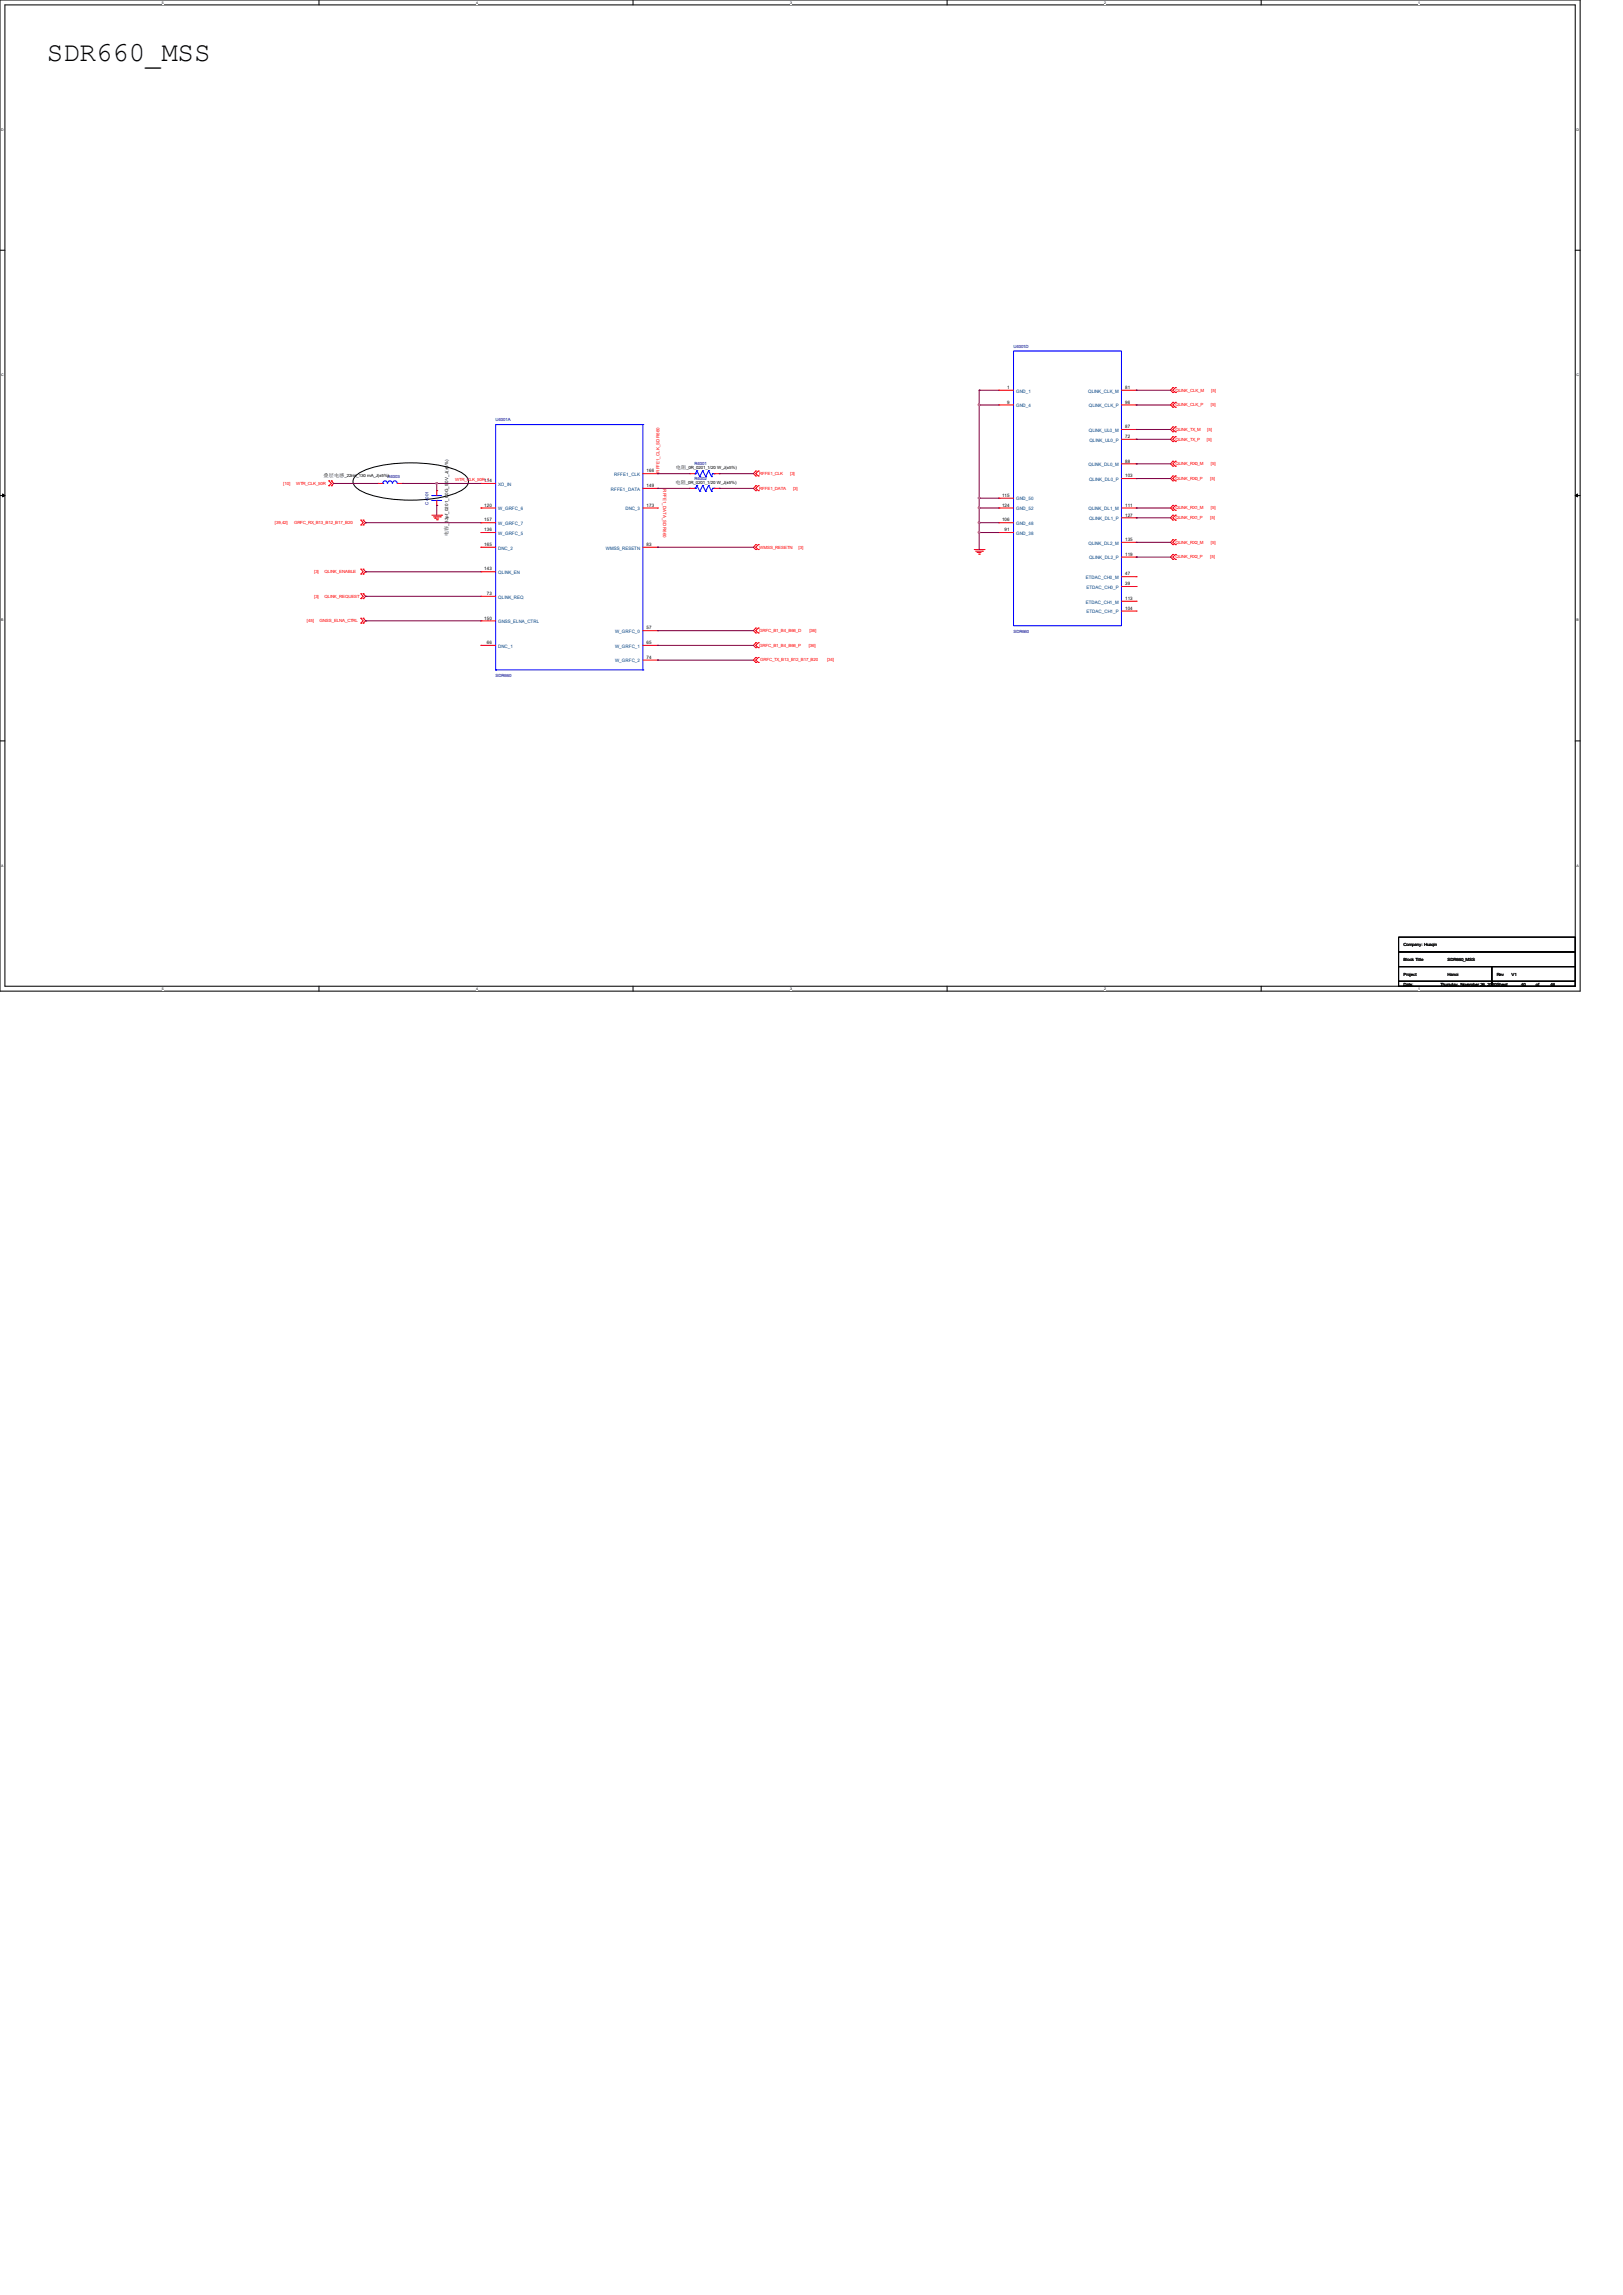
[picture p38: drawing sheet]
<svg xmlns="http://www.w3.org/2000/svg" width="210mm" height="297mm" viewBox="0 0 210 297" stroke-linecap="round" stroke-linejoin="round" font-family="sans-serif">
<defs><g id="words">
<text font-size="3.6" x="6.1" y="7.9">SDR660_MSS</text>
<g font-size=".6" fill="#000080">
<text x="131.1" y="45">U4001D</text>
<text x="64.1" y="54.5">U4001A</text>
<text x="55.5" y="65.3" transform="rotate(-90 55.5 65.3)">C4001</text>
<text x="89.9" y="60.2">R4001</text>
<text x="89.9" y="62.1">R4002</text>
<text x="131.1" y="81.9">SDR660</text>
<text x="64.1" y="87.6">SDR660</text>
</g>
<g font-size=".6">
<text x="130.3" y="50.3">1</text>
<text x="130.3" y="52.2">9</text>
<text x="145.6" y="50.3">81</text>
<text x="145.6" y="52.2">96</text>
<text x="145.6" y="55.4">87</text>
<text x="145.6" y="56.7">72</text>
<text x="145.6" y="59.9">88</text>
<text x="41.9" y="61.8">叠层电感</text>
<text x="44.6" y="61.8">_22nH_130 mA_J(±5%)R4003</text>
<text x="62.7" y="62.4">114</text>
<text x="62.7" y="65.6">120</text>
<text x="83.6" y="61.1">166</text>
<text x="83.6" y="63">149</text>
<text x="83.6" y="65.6">173</text>
<text x="87.4" y="62.7">电阻</text>
<text x="87.5" y="60.7">电阻</text>
<text x="88.8" y="62.7">_0R_0201_1/20 W_J(±5%)</text>
<text x="88.8" y="60.7">_0R_0201_1/20 W_J(±5%)</text>
<text x="129.7" y="64.3">115</text>
<text x="129.7" y="65.6">124</text>
<text x="145.6" y="61.8">103</text>
<text x="145.6" y="65.6">111</text>
<text x="58" y="69.4" transform="rotate(-90 58 69.4)">电容</text>
<text x="58" y="68" transform="rotate(-90 58 68)">_33pf_0201_C0G_50 V_J(±5%)</text>
<text x="62.7" y="67.5">157</text>
<text x="62.7" y="68.7">136</text>
<text x="62.7" y="70.7">165</text>
<text x="83.6" y="70.7">83</text>
<text x="129.7" y="67.5">106</text>
<text x="130" y="68.7">91</text>
<text x="145.6" y="66.8">127</text>
<text x="145.6" y="70">135</text>
<text x="145.6" y="71.9">119</text>
<text x="62.7" y="73.8">143</text>
<text x="63" y="77">73</text>
<text x="145.6" y="74.5">47</text>
<text x="145.6" y="75.7">39</text>
<text x="145.6" y="77.6">113</text>
<text x="62.7" y="80.2">150</text>
<text x="63" y="83.4">66</text>
<text x="83.6" y="81.5">57</text>
<text x="83.6" y="83.4">65</text>
<text x="145.6" y="78.9">104</text>
<text x="83.6" y="85.3">74</text>
<text x="181.6" y="124.4">Block Title</text>
<text x="181.6" y="122.5">Company: Huaqin</text>
<text x="187.3" y="124.4">SDR660_MSS</text>
<text x="181.6" y="126.3">Project</text>
<text x="181.6" y="127.6">Date:</text>
<text x="186.4" y="127.6">Thursday, November 26, 2020Sheet</text>
<text x="187.3" y="126.3">Hanoi</text>
<text x="193.7" y="126.3">Rev</text>
<text x="195.6" y="126.3">V1</text>
<text x="196.8" y="127.6">40</text>
<text x="198.8" y="127.6">of</text>
<text x="200.7" y="127.6">46</text>
</g>
<g font-size=".6" fill="#004080">
<text x="131.5" y="50.8">GND_1</text>
<text x="131.5" y="52.7">GND_4</text>
<text x="140.8" y="50.8">QLINK_CLK_M</text>
<text x="140.9" y="52.7">QLINK_CLK_P</text>
<text x="140.9" y="55.9">QLINK_UL0_M</text>
<text x="141" y="57.2">QLINK_UL0_P</text>
<text x="64.5" y="62.9">XO_IN</text>
<text x="79" y="63.5">RFFE1_DATA</text>
<text x="79.5" y="61.6">RFFE1_CLK</text>
<text x="131.5" y="64.8">GND_50</text>
<text x="140.8" y="60.3">QLINK_DL0_M</text>
<text x="140.9" y="62.2">QLINK_DL0_P</text>
<text x="64.5" y="66">W_GRFC_6</text>
<text x="64.5" y="67.9">W_GRFC_7</text>
<text x="64.5" y="69.2">W_GRFC_5</text>
<text x="64.5" y="71.1">DNC_2</text>
<text x="78.4" y="71.1">WMSS_RESETN</text>
<text x="80.9" y="66">DNC_3</text>
<text x="131.5" y="66">GND_52</text>
<text x="131.5" y="67.9">GND_48</text>
<text x="131.5" y="69.2">GND_38</text>
<text x="140.8" y="66">QLINK_DL1_M</text>
<text x="140.8" y="70.5">QLINK_DL2_M</text>
<text x="140.9" y="67.3">QLINK_DL1_P</text>
<text x="64.5" y="74.3">QLINK_EN</text>
<text x="64.5" y="77.5">QLINK_REQ</text>
<text x="140.5" y="74.9">ETDAC_CH0_M</text>
<text x="140.6" y="76.2">ETDAC_CH0_P</text>
<text x="140.9" y="72.4">QLINK_DL2_P</text>
<text x="64.5" y="80.6">GNSS_ELNA_CTRL</text>
<text x="64.5" y="83.8">DNC_1</text>
<text x="79.6" y="81.9">W_GRFC_0</text>
<text x="79.6" y="83.8">W_GRFC_1</text>
<text x="140.5" y="78.1">ETDAC_CH1_M</text>
<text x="140.6" y="79.4">ETDAC_CH1_P</text>
<text x="79.6" y="85.7">W_GRFC_2</text>
</g>
<g font-size=".6" fill="#f00">
<text x="152.1" y="50.7">QLINK_CLK_M</text>
<text x="152.1" y="52.6">QLINK_CLK_P</text>
<text x="156.7" y="52.6">[5]</text>
<text x="156.7" y="50.7">[5]</text>
<text x="152.1" y="55.8">QLINK_TX_M</text>
<text x="152.1" y="57">QLINK_TX_P</text>
<text x="156.2" y="57">[5]</text>
<text x="156.2" y="55.8">[5]</text>
<text x="36.7" y="62.7">[10]</text>
<text x="38.3" y="62.7">WTR_CLK_50R</text>
<text x="58.9" y="62.2">WTR_CLK_50R_1</text>
<text x="85.3" y="61.2" transform="rotate(-90 85.3 61.2)">RFFE1_CLK_SDR660</text>
<text x="85.8" y="63.3" transform="rotate(90 85.8 63.3)">RFFE1_DATA_SDR660</text>
<text x="98.3" y="61.5">RFFE1_CLK</text>
<text x="98.3" y="63.4">RFFE1_DATA</text>
<text x="102.2" y="61.5">[3]</text>
<text x="102.6" y="63.4">[3]</text>
<text x="152.1" y="60.2">QLINK_RX0_M</text>
<text x="152.1" y="62.1">QLINK_RX0_P</text>
<text x="152.1" y="65.9">QLINK_RX1_M</text>
<text x="156.6" y="62.1">[5]</text>
<text x="156.7" y="60.2">[5]</text>
<text x="156.7" y="65.9">[5]</text>
<text x="35.6" y="67.8">[39,42]</text>
<text x="38.1" y="67.8">GRFC_RX_B13_B12_B17_B20</text>
<text x="98.3" y="71">WMSS_RESETN</text>
<text x="103.3" y="71">[3]</text>
<text x="152.1" y="67.2">QLINK_RX1_P</text>
<text x="152.1" y="70.4">QLINK_RX2_M</text>
<text x="156.6" y="67.2">[5]</text>
<text x="156.7" y="70.4">[5]</text>
<text x="40.6" y="74.2">[3]</text>
<text x="40.6" y="77.3">[3]</text>
<text x="42" y="74.2">QLINK_ENABLE</text>
<text x="42" y="77.3">QLINK_REQUEST</text>
<text x="152.1" y="72.3">QLINK_RX2_P</text>
<text x="156.6" y="72.3">[5]</text>
<text x="39.7" y="80.5">[45]</text>
<text x="41.4" y="80.5">GNSS_ELNA_CTRL</text>
<text x="98.3" y="83.7">GRFC_B1_B4_B66_P</text>
<text x="98.3" y="81.8">GRFC_B1_B4_B66_D</text>
<text x="104.6" y="83.7">[36]</text>
<text x="104.7" y="81.8">[36]</text>
<text x="98.4" y="85.6">GRFC_TX_B13_B12_B17_B20</text>
<text x="107" y="85.6">[34]</text>
</g>
<g font-size=".5">
<text x="21" y=".5">5</text>
<text x="61.6" y=".5">4</text>
<text x="102.2" y=".5">3</text>
<text x="142.9" y=".5">2</text>
<text x="183.5" y=".5">1</text>
<text x=".2" y="16.9">D</text>
<text x="204" y="16.9">D</text>
<text x=".2" y="48.6">C</text>
<text x="204" y="48.6">C</text>
<text x=".2" y="80.4">B</text>
<text x="204" y="80.4">B</text>
<text x=".2" y="112.1">A</text>
<text x="204" y="112.1">A</text>
<text x="21" y="128.1">5</text>
<text x="61.6" y="128.1">4</text>
<text x="102.2" y="128.1">3</text>
<text x="142.9" y="128.1">2</text>
<text x="183.5" y="128.1">1</text>
</g>
</g></defs>
<path d="M0 0h204.5v128.3h-204.5zM.6 .6h203.2v127h-203.2z" fill="none" stroke="#000" stroke-width=".13"/>
<g fill="#fff">
<path d="M21 .1h.2v.5h-.2z"/>
<path d="M21 127.7h.2v.5h-.2z"/>
</g>
<path d="M41.3 0v.6M41.3 127.6v.7" fill="none" stroke="#000" stroke-width=".13"/>
<g fill="#fff">
<path d="M61.6 .1h.2v.5h-.2z"/>
<path d="M61.6 127.7h.2v.5h-.2z"/>
</g>
<path d="M81.9 0v.6M81.9 127.6v.7" fill="none" stroke="#000" stroke-width=".13"/>
<g fill="#fff">
<path d="M102.2 .1h.2v.5h-.2z"/>
<path d="M102.2 127.7h.2v.5h-.2z"/>
</g>
<path d="M122.6 0v.6M122.6 127.6v.7" fill="none" stroke="#000" stroke-width=".13"/>
<g fill="#fff">
<path d="M142.9 .1h.2v.5h-.2z"/>
<path d="M142.9 127.7h.2v.5h-.2z"/>
</g>
<path d="M163.2 0v.6M163.2 127.6v.7" fill="none" stroke="#000" stroke-width=".13"/>
<g fill="#fff">
<path d="M183.5 .1h.2v.5h-.2z"/>
<path d="M183.5 127.7h.2v.5h-.2z"/>
<path d="M.2 16.5h.3v.5h-.3z"/>
<path d="M204 16.5h.3v.5h-.3z"/>
<path d="M.2 48.3h.3v.5h-.3z"/>
<path d="M204 48.3h.3v.5h-.3z"/>
</g>
<path d="M0 32.4h.6M203.8 32.4h.7" fill="none" stroke="#000" stroke-width=".13"/>
<g fill="#fff">
<path d="M.2 80h.2v.5h-.2z"/>
<path d="M204 80h.3v.5h-.3z"/>
</g>
<path d="M0 64.1h.6M203.8 64.1h.7" fill="none" stroke="#000" stroke-width=".13"/>
<path d="M.3 63.9l.3 .2-.3 .2zM203.8 64.1l.3-.2v.4z" fill="#000" stroke="#000" stroke-width=".13"/>
<g fill="#fff">
<path d="M.2 111.8h.3v.5h-.3z"/>
<path d="M204 111.8h.3v.5h-.3z"/>
</g>
<path d="M46.1 61.5a10.7 10.7 0 0 1 5.7-1.6 16.8 16.8 0 0 1 7.8 1.2l.6 .4a.99 .99 0 0 1 0 1.7 10.7 10.7 0 0 1-5.7 1.5 16.8 16.8 0 0 1-7.8-1.2l-.6-.3a.99 .99 0 0 1 0-1.7zM0 95.9h.6M203.8 95.9h.7M181 121.3h22.8v1.9h-22.8zM181 123.2h22.8v1.9h-22.8zM181 125.1h12v1.9h-12zM181 127h12v.6h-12zM193 127h10.8v.6h-10.8zM193 125.1h10.8v1.9h-10.8z" fill="none" stroke="#000" stroke-width=".13"/>
<g fill="none" stroke="#f00" stroke-width=".13">
<path d="M129.2 50.5h.1M129.2 52.4h.1M129.2 50.5h1.9M129.2 52.4h1.9M145.1 50.5h1.9M145.1 52.4h1.9M145.1 55.6h1.9M145.1 56.9h1.9M147 50.5h.1M147 52.4h.1M147 55.6h.1M147 56.9h.1"/>
<path d="M151.8 50.2h.1M151.8 50.8h.1M151.8 52.1h.1M151.8 52.7h.1M151.8 55.2h.1M151.8 55.9h.1M151.8 56.5h.1M151.8 57.1h.1M151.8 59.7h.1M151.8 50.2l-.3 .3 .3 .3M151.8 52.1l-.3 .3 .3 .3M151.8 55.2l-.3 .4 .3 .3"/>
<path d="M151.8 56.5l-.3 .4 .3 .2M151.8 59.7l-.3 .3 .3 .3M152.1 50.8h.1M152.1 50.2h.1M152.1 52.7h.1M152.1 52.1h.1M152.1 55.9h.1M152.1 55.2h.1M152.1 57.1h.1M152.1 56.5h.1M152.1 59.7h.1M152.1 50.2l-.3 .3 .3 .3"/>
<path d="M152.1 52.1l-.3 .3 .3 .3M152.1 55.2l-.3 .4 .3 .3M152.1 56.5l-.3 .4 .3 .2M152.1 59.7l-.3 .3 .3 .3M42.5 62.2h.1M42.5 62.9h.1M42.5 62.2l.4 .4-.4 .3M42.9 62.9h.1M42.9 62.2h.1M42.9 62.2l.3 .4-.3 .3M46.7 73.7h.1M46.7 74.3h.1"/>
<path d="M46.7 76.8h.1M46.7 77.5h.1M46.7 67.9h.1M46.7 67.3h.1M46.7 73.7l.3 .3-.3 .3M46.7 76.8l.3 .4-.3 .3M46.7 67.3l.3 .3-.3 .3M47 74.3h.1M47 73.7h.1M47 77.5h.1M47 76.8h.1M47 67.3h.1"/>
<path d="M47 67.9h.1M47 73.7l.3 .3-.3 .3M47 76.8l.3 .4-.3 .3M47 67.3l.3 .3-.3 .3M48.9 62.6h.1M48.9 62.6h.6M51.4 62.6h.7M52.1 62.6h.1M55.9 66.7h1.2M56.1 66.9h.9M56.3 67.1h.1M56.3 67.1h.5"/>
<path d="M56.5 67.3h.1M56.5 63.5h.1M56.5 65.4h.1M56.5 63.5v.6M56.5 64.8v.6M56.6 67.3h.1M57 66.9h.1M57.1 66.7h.1M62.2 62.6h.1M62.2 65.7h.1M62.2 67.6h.1M62.2 68.9h.1"/>
<path d="M62.2 70.8h.1M62.2 74h.1M62.2 77.2h.1M62.2 62.6h1.9M62.2 65.7h1.9M62.2 67.6h1.9M62.2 68.9h1.9M62.2 70.8h1.9M62.2 74h1.9M62.2 77.2h1.9M83.2 65.7h1.9M83.2 70.8h1.9"/>
<path d="M83.2 61.3h1.9M83.2 63.2h1.9M85.1 61.3h.1M85.1 63.2h.1M85.1 65.7h.1M85.1 70.8h.1M89.2 61.3h.1M89.2 63.2h.1M89.2 61.3h.7M89.2 63.2h.7M92.4 61.3h.6M92.4 63.2h.6"/>
<path d="M93 61.3h.1M93 63.2h.1M97.8 61h.1M97.8 61.6h.1M97.8 62.9h.1M97.8 63.5h.1M97.8 70.5h.1M97.8 71.1h.1M97.8 61l-.3 .3 .3 .3M97.8 62.9l-.3 .3 .3 .3M97.8 70.5l-.3 .3 .3 .3M98.1 61.6h.1"/>
<path d="M98.1 61h.1M98.1 63.5h.1M98.1 62.9h.1M98.1 71.1h.1M98.1 70.5h.1M98.1 61l-.3 .3 .3 .3M98.1 62.9l-.3 .3 .3 .3M98.1 70.5l-.3 .3 .3 .3M126.1 71.1h1.2M126.2 71.3h.9M126.4 71.5h.1M126.4 71.5h.6"/>
<path d="M126.6 71.7h.1M126.7 71.7h.1M127.1 71.3h.1M127.3 71.1h.1M129.2 64.5h.1M129.2 65.7h.1M129.2 67.6h.1M129.2 68.9h.1M129.2 65.7h1.9M129.2 67.6h1.9M129.2 68.9h1.9M129.2 64.5h1.9"/>
<path d="M145.1 65.7h1.9M145.1 60h1.9M145.1 61.9h1.9M145.1 67h1.9M145.1 70.2h1.9M145.1 72.1h1.9M145.1 74.6h1.9M145.1 75.9h1.9M145.1 77.8h1.9M145.1 79.1h1.9M147 60h.1M147 61.9h.1"/>
<path d="M147 65.7h.1M147 67h.1M147 70.2h.1M147 72.1h.1M147 74.6h.1M147 75.9h.1M147 77.8h.1M147 79.1h.1M151.8 60.3h.1M151.8 61.6h.1M151.8 62.2h.1M151.8 65.4h.1"/>
<path d="M151.8 66h.1M151.8 66.7h.1M151.8 67.3h.1M151.8 69.8h.1M151.8 70.5h.1M151.8 71.8h.1M151.8 72.4h.1M151.8 61.6l-.3 .3 .3 .3M151.8 65.4l-.3 .3 .3 .3M151.8 66.7l-.3 .3 .3 .3M151.8 69.8l-.3 .4 .3 .3M151.8 71.8l-.3 .3 .3 .3"/>
<path d="M152.1 60.3h.1M152.1 62.2h.1M152.1 61.6h.1M152.1 66h.1M152.1 65.4h.1M152.1 67.3h.1M152.1 66.7h.1M152.1 70.5h.1M152.1 69.8h.1M152.1 72.4h.1M152.1 71.8h.1M152.1 61.6l-.3 .3 .3 .3"/>
<path d="M152.1 65.4l-.3 .3 .3 .3M152.1 66.7l-.3 .3 .3 .3M152.1 69.8l-.3 .4 .3 .3M152.1 71.8l-.3 .3 .3 .3M46.7 80h.1M46.7 80.6h.1M46.7 80l.3 .3-.3 .3M47 80.6h.1M47 80h.1M47 80l.3 .3-.3 .3M62.2 80.3h.1M62.2 83.5h.1"/>
<path d="M62.2 80.3h1.9M62.2 83.5h1.9M83.2 83.5h1.9M83.2 81.6h1.9M83.2 85.4h1.9M85.1 81.6h.1M85.1 83.5h.1M85.1 85.4h.1M97.8 83.2h.1M97.8 83.8h.1M97.8 85.1h.1M97.8 85.7h.1"/>
<path d="M97.8 81.3h.1M97.8 81.9h.1M97.8 83.2l-.3 .3 .3 .3M97.8 85.1l-.3 .3 .3 .3M97.8 81.3l-.3 .3 .3 .3M98.1 83.8h.1M98.1 83.2h.1M98.1 85.7h.1M98.1 85.1h.1M98.1 81.9h.1M98.1 81.3h.1M98.1 83.2l-.3 .3 .3 .3"/>
<path d="M98.1 85.1l-.3 .3 .3 .3M98.1 81.3l-.3 .3 .3 .3"/>
</g>
<g fill="none" stroke="#00f" stroke-width=".13">
<path d="M83.2 54.9h.1M83.2 54.9h-19.1v31.8M83.2 54.9v31.8M131.1 45.4h14v35.6h-14zM49.5 62.6h.1M50.1 62.6a.3 .3 0 0 0-.3-.4 .3 .3 0 0 0-.3 .4M50.8 62.6a.3 .3 0 0 0-.3-.4 .3 .3 0 0 0-.3 .4M51.4 62.6a.3 .3 0 0 0-.3-.4 .3 .3 0 0 0-.3 .4M51.4 62.6h.1M55.9 64.1h.1M55.9 64.8h.1M55.9 64.1h1.2"/>
<path d="M55.9 64.8h1.2M56.5 64.1h.1M56.5 64.8h.1M89.9 61.3h.1M89.9 63.2h.1M90 61.3h.1M90 63.2h.1M90.2 60.9h.1M90.2 62.8h.1M90.2 60.9l.4 .8M90.2 60.9l-.2 .4M90.2 62.8l.4 .8"/>
<path d="M90.2 62.8l-.2 .4M90.6 61.7h.1M90.6 63.6h.1M90.9 60.9h.1M90.9 62.8h.1M90.9 60.9l.4 .8M90.9 60.9l-.3 .8M90.9 62.8l.4 .8M90.9 62.8l-.3 .8M91.3 61.7h.1M91.3 63.6h.1M91.7 60.9h.1"/>
<path d="M91.7 62.8h.1M91.7 60.9l.4 .8M91.7 60.9l-.4 .8M91.7 62.8l.4 .8M91.7 62.8l-.4 .8M92.1 61.7h.1M92.1 63.6h.1M92.2 61.3h.1M92.2 63.2h.1M92.2 61.3h.2M92.2 61.3l-.1 .4M92.2 63.2h.2"/>
<path d="M92.2 63.2l-.1 .4M92.4 61.3h.1M92.4 63.2h.1M64.1 86.7h.1M64.1 86.7h19.1M83.2 86.7h.1"/>
</g>
<g fill="none" stroke="#800040" stroke-width=".13">
<path d="M126.7 50.5h.1M126.7 52.4h.1M126.7 50.5h2.5M126.7 52.4h2.5M126.7 50.5v20.6M147 50.5h.1M147 52.4h.1M147 55.6h.1M147 56.9h.1M147 50.5h4.5M147 52.4h4.5M147 55.6h4.5"/>
<path d="M147 56.9h4.5M43.2 62.6h.1M43.2 62.6h5.7M47.3 77.2h.1M47.3 74h.1M47.3 67.6h.1M47.3 77.2h14.9M47.3 74h14.9M47.3 67.6h14.9M52.1 62.6h.1M52.1 62.6h10.1M56.5 62.6h.1"/>
<path d="M56.5 65.4h.1M56.5 62.6v.9M56.5 65.4v1.3M85.1 61.3h.1M85.1 63.2h.1M85.1 70.8h.1M85.1 61.3h4.1M85.1 63.2h4.1M85.1 70.8h12.4M93 61.3h.1M93 63.2h.1M93 61.3h4.5"/>
<path d="M93 63.2h4.5M126.7 68.9h.1M126.7 67.6h.1M126.7 65.7h.1M126.7 64.5h.1M126.7 65.7h2.5M126.7 68.9h2.5M126.7 67.6h2.5M126.7 64.5h2.5M147 60h.1M147 61.9h.1M147 65.7h.1"/>
<path d="M147 67h.1M147 70.2h.1M147 72.1h.1M147 60h4.5M147 61.9h4.5M147 65.7h4.5M147 67h4.5M147 70.2h4.5M147 72.1h4.5M47.3 80.3h.1M47.3 80.3h14.9M85.1 83.5h.1"/>
<path d="M85.1 85.4h.1M85.1 81.6h.1M85.1 83.5h12.4M85.1 85.4h12.4M85.1 81.6h12.4"/>
</g>
<g fill="#f0f" stroke="#f0f" stroke-width=".13">
<circle cx="56.5" cy="62.5" r=".11"/>
<circle cx="126.7" cy="68.9" r=".11"/>
<circle cx="126.7" cy="67.6" r=".11"/>
<circle cx="126.7" cy="65.7" r=".11"/>
<circle cx="126.7" cy="64.5" r=".11"/>
<circle cx="126.7" cy="52.4" r=".11"/>
</g>
<use href="#words"/>
</svg>
